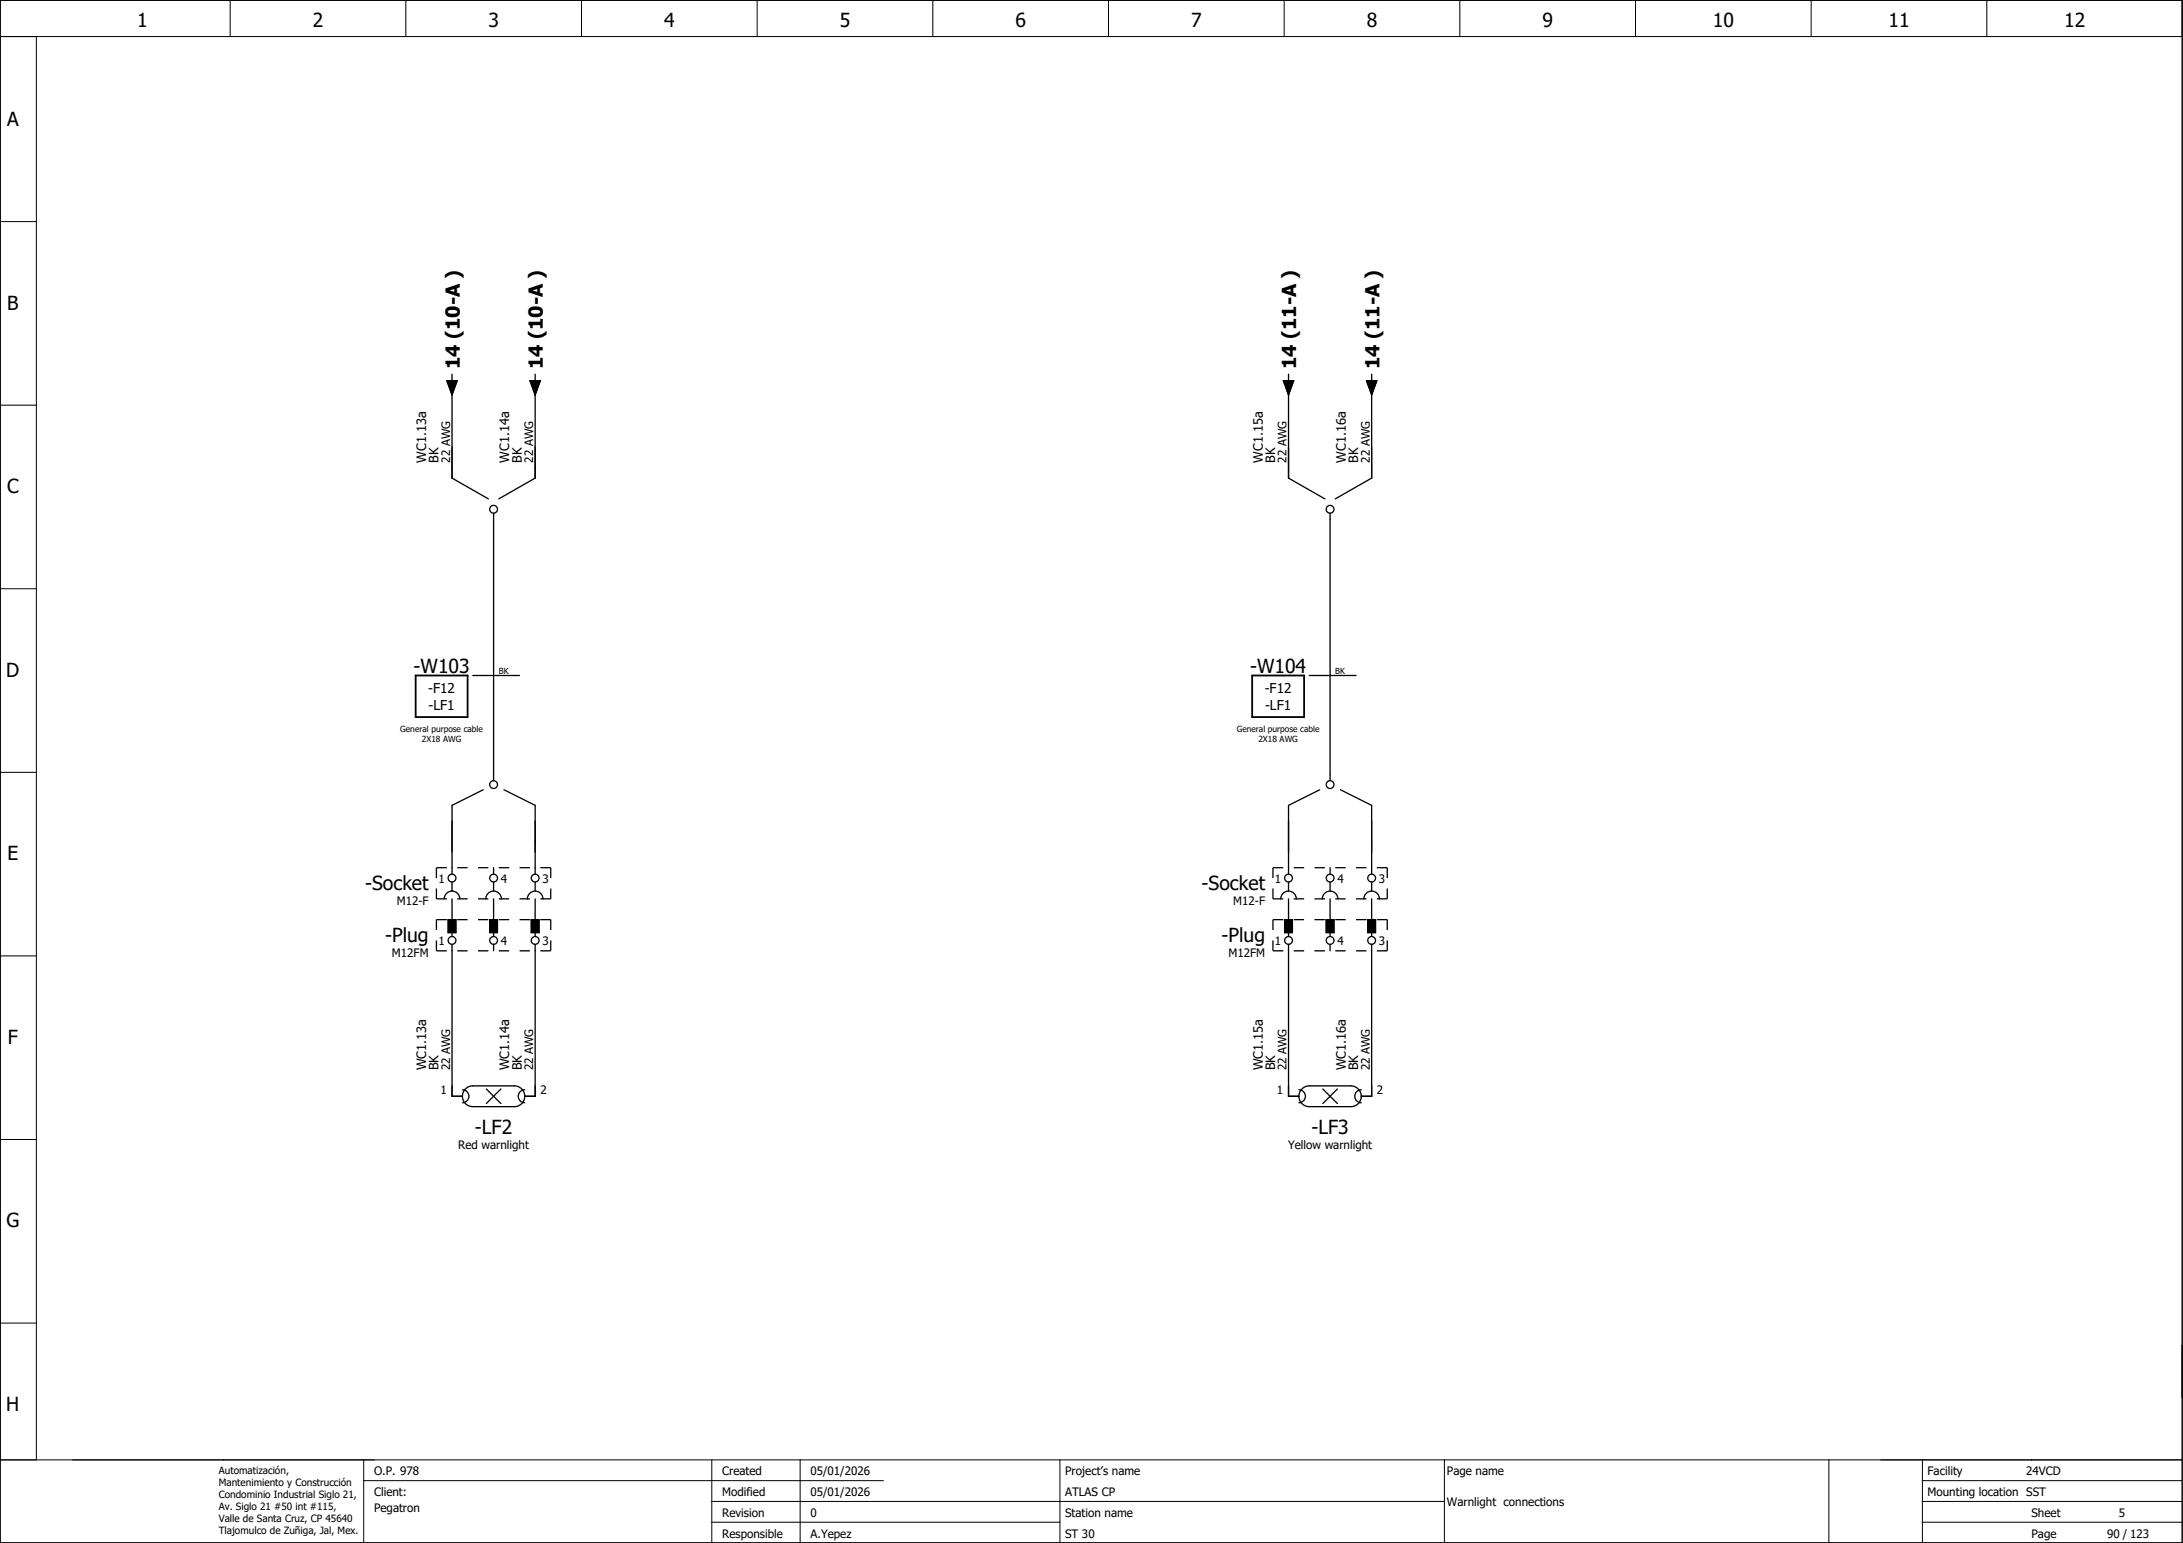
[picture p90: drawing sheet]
<svg xmlns="http://www.w3.org/2000/svg" width="420mm" height="297mm" viewBox="0 0 420 297" stroke-linecap="round" stroke-linejoin="round" font-family="sans-serif">
<defs><g id="words">
<g font-size="3.7">
<text x="26.4" y="5.2">1</text>
<text x="60.2" y="5.2">2</text>
<text x="94" y="5.2">3</text>
<text x="127.8" y="5.2">4</text>
<text x="161.6" y="5.2">5</text>
<text x="195.4" y="5.2">6</text>
<text x="229.2" y="5.2">7</text>
<text x="263.1" y="5.2">8</text>
<text x="296.9" y="5.2">9</text>
<text x="329.7" y="5.2">10</text>
<text x="363.5" y="5.2">11</text>
<text x="397.3" y="5.2">12</text>
<text x="1.4" y="24.2">A</text>
<text x="1.4" y="59.6">B</text>
<text x="88.5" y="71" transform="rotate(-90 88.5 71)">14 (10-A )</text>
<text x="104.5" y="71" transform="rotate(-90 104.5 71)">14 (10-A )</text>
<text x="249.5" y="71" transform="rotate(-90 249.5 71)">14 (11-A )</text>
<text x="265.5" y="71" transform="rotate(-90 265.5 71)">14 (11-A )</text>
<text x="1.4" y="94.9">C</text>
<text x="1.2" y="130.3">D</text>
<text x="79.6" y="129.5">-W103</text>
<text x="240.6" y="129.5">-W104</text>
<text x="1.4" y="165.6">E</text>
<text x="70.3" y="171.3">-Socket</text>
<text x="231.3" y="171.3">-Socket</text>
<text x="74.1" y="181.3">-Plug</text>
<text x="235.1" y="181.3">-Plug</text>
<text x="1.5" y="200.9">F</text>
<text x="91.4" y="218.3">-LF2</text>
<text x="252.4" y="218.3">-LF3</text>
<text x="1.2" y="236.3">G</text>
<text x="1.2" y="271.6">H</text>
</g>
<g font-size="2.6">
<text x="82.4" y="133.5">-F12</text>
<text x="82.5" y="136.7">-LF1</text>
<text x="243.4" y="133.5">-F12</text>
<text x="243.5" y="136.7">-LF1</text>
</g>
<g font-size="2.5">
<text x="82" y="89" transform="rotate(-90 82 89)">WC1.13a</text>
<text x="84.4" y="89" transform="rotate(-90 84.4 89)">BK</text>
<text x="98" y="89" transform="rotate(-90 98 89)">WC1.14a</text>
<text x="100.4" y="89" transform="rotate(-90 100.4 89)">BK</text>
<text x="243" y="89" transform="rotate(-90 243 89)">WC1.15a</text>
<text x="245.4" y="89" transform="rotate(-90 245.4 89)">BK</text>
<text x="259" y="89" transform="rotate(-90 259 89)">WC1.16a</text>
<text x="261.4" y="89" transform="rotate(-90 261.4 89)">BK</text>
<text x="82" y="206" transform="rotate(-90 82 206)">WC1.13a</text>
<text x="84.4" y="206" transform="rotate(-90 84.4 206)">BK</text>
<text x="98" y="206" transform="rotate(-90 98 206)">WC1.14a</text>
<text x="100.4" y="206" transform="rotate(-90 100.4 206)">BK</text>
<text x="243" y="206" transform="rotate(-90 243 206)">WC1.15a</text>
<text x="245.4" y="206" transform="rotate(-90 245.4 206)">BK</text>
<text x="259" y="206" transform="rotate(-90 259 206)">WC1.16a</text>
<text x="261.4" y="206" transform="rotate(-90 261.4 206)">BK</text>
</g>
<g font-size="2.2">
<text x="86.6" y="89" transform="rotate(-90 86.6 89)">22 AWG</text>
<text x="102.6" y="89" transform="rotate(-90 102.6 89)">22 AWG</text>
<text x="247.6" y="89" transform="rotate(-90 247.6 89)">22 AWG</text>
<text x="263.6" y="89" transform="rotate(-90 263.6 89)">22 AWG</text>
<text x="84.4" y="169.9">1</text>
<text x="96.4" y="169.9">4</text>
<text x="104.4" y="169.9">3</text>
<text x="245.4" y="169.9">1</text>
<text x="257.4" y="169.9">4</text>
<text x="265.4" y="169.9">3</text>
<text x="76.4" y="174.3">M12-F</text>
<text x="237.4" y="174.3">M12-F</text>
<text x="75.4" y="184.3">M12FM</text>
<text x="84.4" y="181.9">1</text>
<text x="96.4" y="181.9">4</text>
<text x="104.4" y="181.9">3</text>
<text x="236.4" y="184.3">M12FM</text>
<text x="245.4" y="181.9">1</text>
<text x="257.4" y="181.9">4</text>
<text x="265.4" y="181.9">3</text>
<text x="86.6" y="206" transform="rotate(-90 86.6 206)">22 AWG</text>
<text x="102.6" y="206" transform="rotate(-90 102.6 206)">22 AWG</text>
<text x="247.6" y="206" transform="rotate(-90 247.6 206)">22 AWG</text>
<text x="263.6" y="206" transform="rotate(-90 263.6 206)">22 AWG</text>
<text x="84.8" y="210.6">1</text>
<text x="104" y="210.6">2</text>
<text x="245.8" y="210.6">1</text>
<text x="265" y="210.6">2</text>
<text x="88.2" y="221.3">Red warnlight</text>
<text x="247.9" y="221.3">Yellow warnlight</text>
<text x="72" y="284">O.P. 978</text>
<text x="139" y="284">Created</text>
<text x="156" y="284">05/01/2026</text>
<text x="205" y="284">Project’s name</text>
<text x="278.5" y="284">Page name</text>
<text x="371" y="284">Facility</text>
<text x="390" y="284">24VCD</text>
<text x="72" y="288">Client:</text>
<text x="72" y="291">Pegatron</text>
<text x="139" y="292">Revision</text>
<text x="139" y="288">Modified</text>
<text x="156" y="292">0</text>
<text x="156" y="288">05/01/2026</text>
<text x="205" y="288">ATLAS CP</text>
<text x="205" y="292">Station name</text>
<text x="278.5" y="289.9">Warnlight connections</text>
<text x="371" y="288">Mounting location SST</text>
<text x="391" y="292">Sheet</text>
<text x="407.8" y="292">5</text>
<text x="139" y="296">Responsible</text>
<text x="156" y="296">A.Yepez</text>
<text x="205" y="296">ST 30</text>
<text x="391" y="296">Page</text>
<text x="405.6" y="296">90 / 123</text>
</g>
<g font-size="1.9">
<text x="42.1" y="283.7">Automatización,</text>
<text x="42.1" y="286.1">Mantenimiento y Construcción</text>
<text x="42.1" y="288.4">Condominio Industrial Siglo 21,</text>
<text x="42.1" y="290.7">Av. Siglo 21 #50 int #115,</text>
<text x="42.1" y="293">Valle de Santa Cruz, CP 45640</text>
<text x="42.1" y="295.4">Tlajomulco de Zuñiga, Jal, Mex.</text>
</g>
<g font-size="1.6">
<text x="96" y="129.7">BK</text>
<text x="257" y="129.7">BK</text>
<text x="77" y="140.9">General purpose cable</text>
<text x="81.2" y="142.8">2X18 AWG</text>
<text x="238" y="140.9">General purpose cable</text>
<text x="242.2" y="142.8">2X18 AWG</text>
</g>
</g></defs>
<g fill="none" stroke="#000" stroke-width=".19">
<path d="M0 0h420v297h-420zM0 7h420M7 7v274M44.3 0v7M78.1 0v7M111.9 0v7M145.7 0v7M179.5 0v7M213.4 0v7M247.2 0v7M281 0v7M314.8 0v7"/>
<path d="M348.6 0v7M382.4 0v7M0 42.7h7M0 78h7M0 113.3h7M0 148.7h7M0 184h7M0 219.4h7M0 254.7h7M0 281h420M70 285h100M70 281v16"/>
<path d="M137 293h67M137 289h141M137 281v16M154 281v16M204 281v16M278 281v16M352 281v16M370 293h50M370 289h50M370 281v16M370 285h50"/>
</g>
<g fill="none" stroke="#000" stroke-width=".25">
<path d="M86 73.3h2l-1 2.7zM87 72v1.3M87 75v17l7 4M102 73.3h2l-1 2.7zM103 72v1.3M103 75v17l-7 4M247 73.3h2l-1 2.7zM248 72v1.3M248 75v17l7 4M263 73.3h2l-1 2.7zM264 72v1.3M264 75v17l-7 4"/>
<path d="M95 98.8v51.5M256 98.8v51.5M91 130h9M252 130h9M93 152l-6 3v13.3M97 152l6 3v13.3M254 152l-6 3v13.3M258 152l6 3v13.3M85.5 173a1.5 1.5 0 0 1 1.5-1.5 1.5 1.5 0 0 1 1.5 1.5M86.2 177h1.5v2.5h-1.5zM87 169.8v1.7M87 173v4"/>
<path d="M87 179.5v.8M93.5 173a1.5 1.5 0 0 1 1.5-1.5 1.5 1.5 0 0 1 1.5 1.5M94.2 177h1.5v2.5h-1.5zM95 167v1.3M95 169.8v1.7M95 173v4M95 179.5v.8M101.5 173a1.5 1.5 0 0 1 1.5-1.5 1.5 1.5 0 0 1 1.5 1.5M102.3 177h1.4v2.5h-1.4zM103 169.8v1.7M103 173v4M103 179.5v.8"/>
<path d="M246.5 173a1.5 1.5 0 0 1 1.5-1.5 1.5 1.5 0 0 1 1.5 1.5M247.2 177h1.5v2.5h-1.5zM248 169.8v1.7M248 173v4M248 179.5v.8M254.5 173a1.5 1.5 0 0 1 1.5-1.5 1.5 1.5 0 0 1 1.5 1.5M255.2 177h1.5v2.5h-1.5zM256 167v1.3M256 169.8v1.7M256 173v4M256 179.5v.8M262.5 173a1.5 1.5 0 0 1 1.5-1.5 1.5 1.5 0 0 1 1.5 1.5"/>
<path d="M263.3 177h1.4v2.5h-1.4zM264 169.8v1.7M264 173v4M264 179.5v.8M87 181.8v29.2h2M95 181.8v1.2M103 181.8v29.2h-2M248 181.8v29.2h2M256 181.8v1.2M264 181.8v29.2h-2M89 209.8a1.25 1.25 0 0 1 1.3 1.2 1.25 1.25 0 0 1-1.3 1.3M89.6 209.6l.9-.5 .5-.1h8a2 2 0 0 1 2 2 2 2 0 0 1-2 2h-8a2 2 0 0 1-1.8-1.2 2 2 0 0 1 .4-2.2z"/>
<path d="M93.6 209.6l2.8 2.8M96.4 209.6l-2.8 2.8M101 209.8a1.25 1.25 0 0 0-1.2 1.2 1.25 1.25 0 0 0 1.2 1.3M250 209.8a1.25 1.25 0 0 1 1.3 1.2 1.25 1.25 0 0 1-1.3 1.3M250.6 209.6l.9-.5 .5-.1h8a2 2 0 0 1 2 2 2 2 0 0 1-2 2h-8a2 2 0 0 1-1.8-1.2 2 2 0 0 1 .4-2.2zM254.6 209.6l2.8 2.8M257.4 209.6l-2.8 2.8M262 209.8a1.25 1.25 0 0 0-1.2 1.2 1.25 1.25 0 0 0 1.2 1.3"/>
<circle cx="95" cy="98" r=".75"/>
<circle cx="256" cy="98" r=".75"/>
<circle cx="95" cy="151" r=".75"/>
<circle cx="256" cy="151" r=".75"/>
<circle cx="87" cy="169" r=".75"/>
<circle cx="95" cy="169" r=".75"/>
<circle cx="103" cy="169" r=".75"/>
<circle cx="248" cy="169" r=".75"/>
<circle cx="256" cy="169" r=".75"/>
<circle cx="264" cy="169" r=".75"/>
<circle cx="87" cy="181" r=".75"/>
<circle cx="95" cy="181" r=".75"/>
<circle cx="103" cy="181" r=".75"/>
<circle cx="248" cy="181" r=".75"/>
<circle cx="256" cy="181" r=".75"/>
<circle cx="264" cy="181" r=".75"/>
</g>
<g fill="none" stroke="#000" stroke-width=".25" stroke-dasharray="2 2" stroke-linecap="butt">
<path d="M84 173h22M84 167h22M84 167v6M84 177h22M84 177v6M106 167v6M106 177v6M245 173h22M245 167h22M245 167v6M245 177h22M245 177v6"/>
<path d="M267 167v6M267 177v6M84 183h22M245 183h22"/>
</g>
<path d="M86 73.3h2l-1 2.7zM102 73.3h2l-1 2.7zM247 73.3h2l-1 2.7zM263 73.3h2l-1 2.7zM86.2 177h1.5v2.5h-1.5zM94.2 177h1.5v2.5h-1.5zM102.3 177h1.4v2.5h-1.4zM247.2 177h1.5v2.5h-1.5zM255.2 177h1.5v2.5h-1.5zM263.3 177h1.4v2.5h-1.4z" fill="#000" stroke="#000" stroke-width=".19"/>
<path d="M80 130h10v8h-10zM241 130h10v8h-10z" fill="none" stroke="#000" stroke-width=".35"/>
<use href="#words"/>
</svg>
